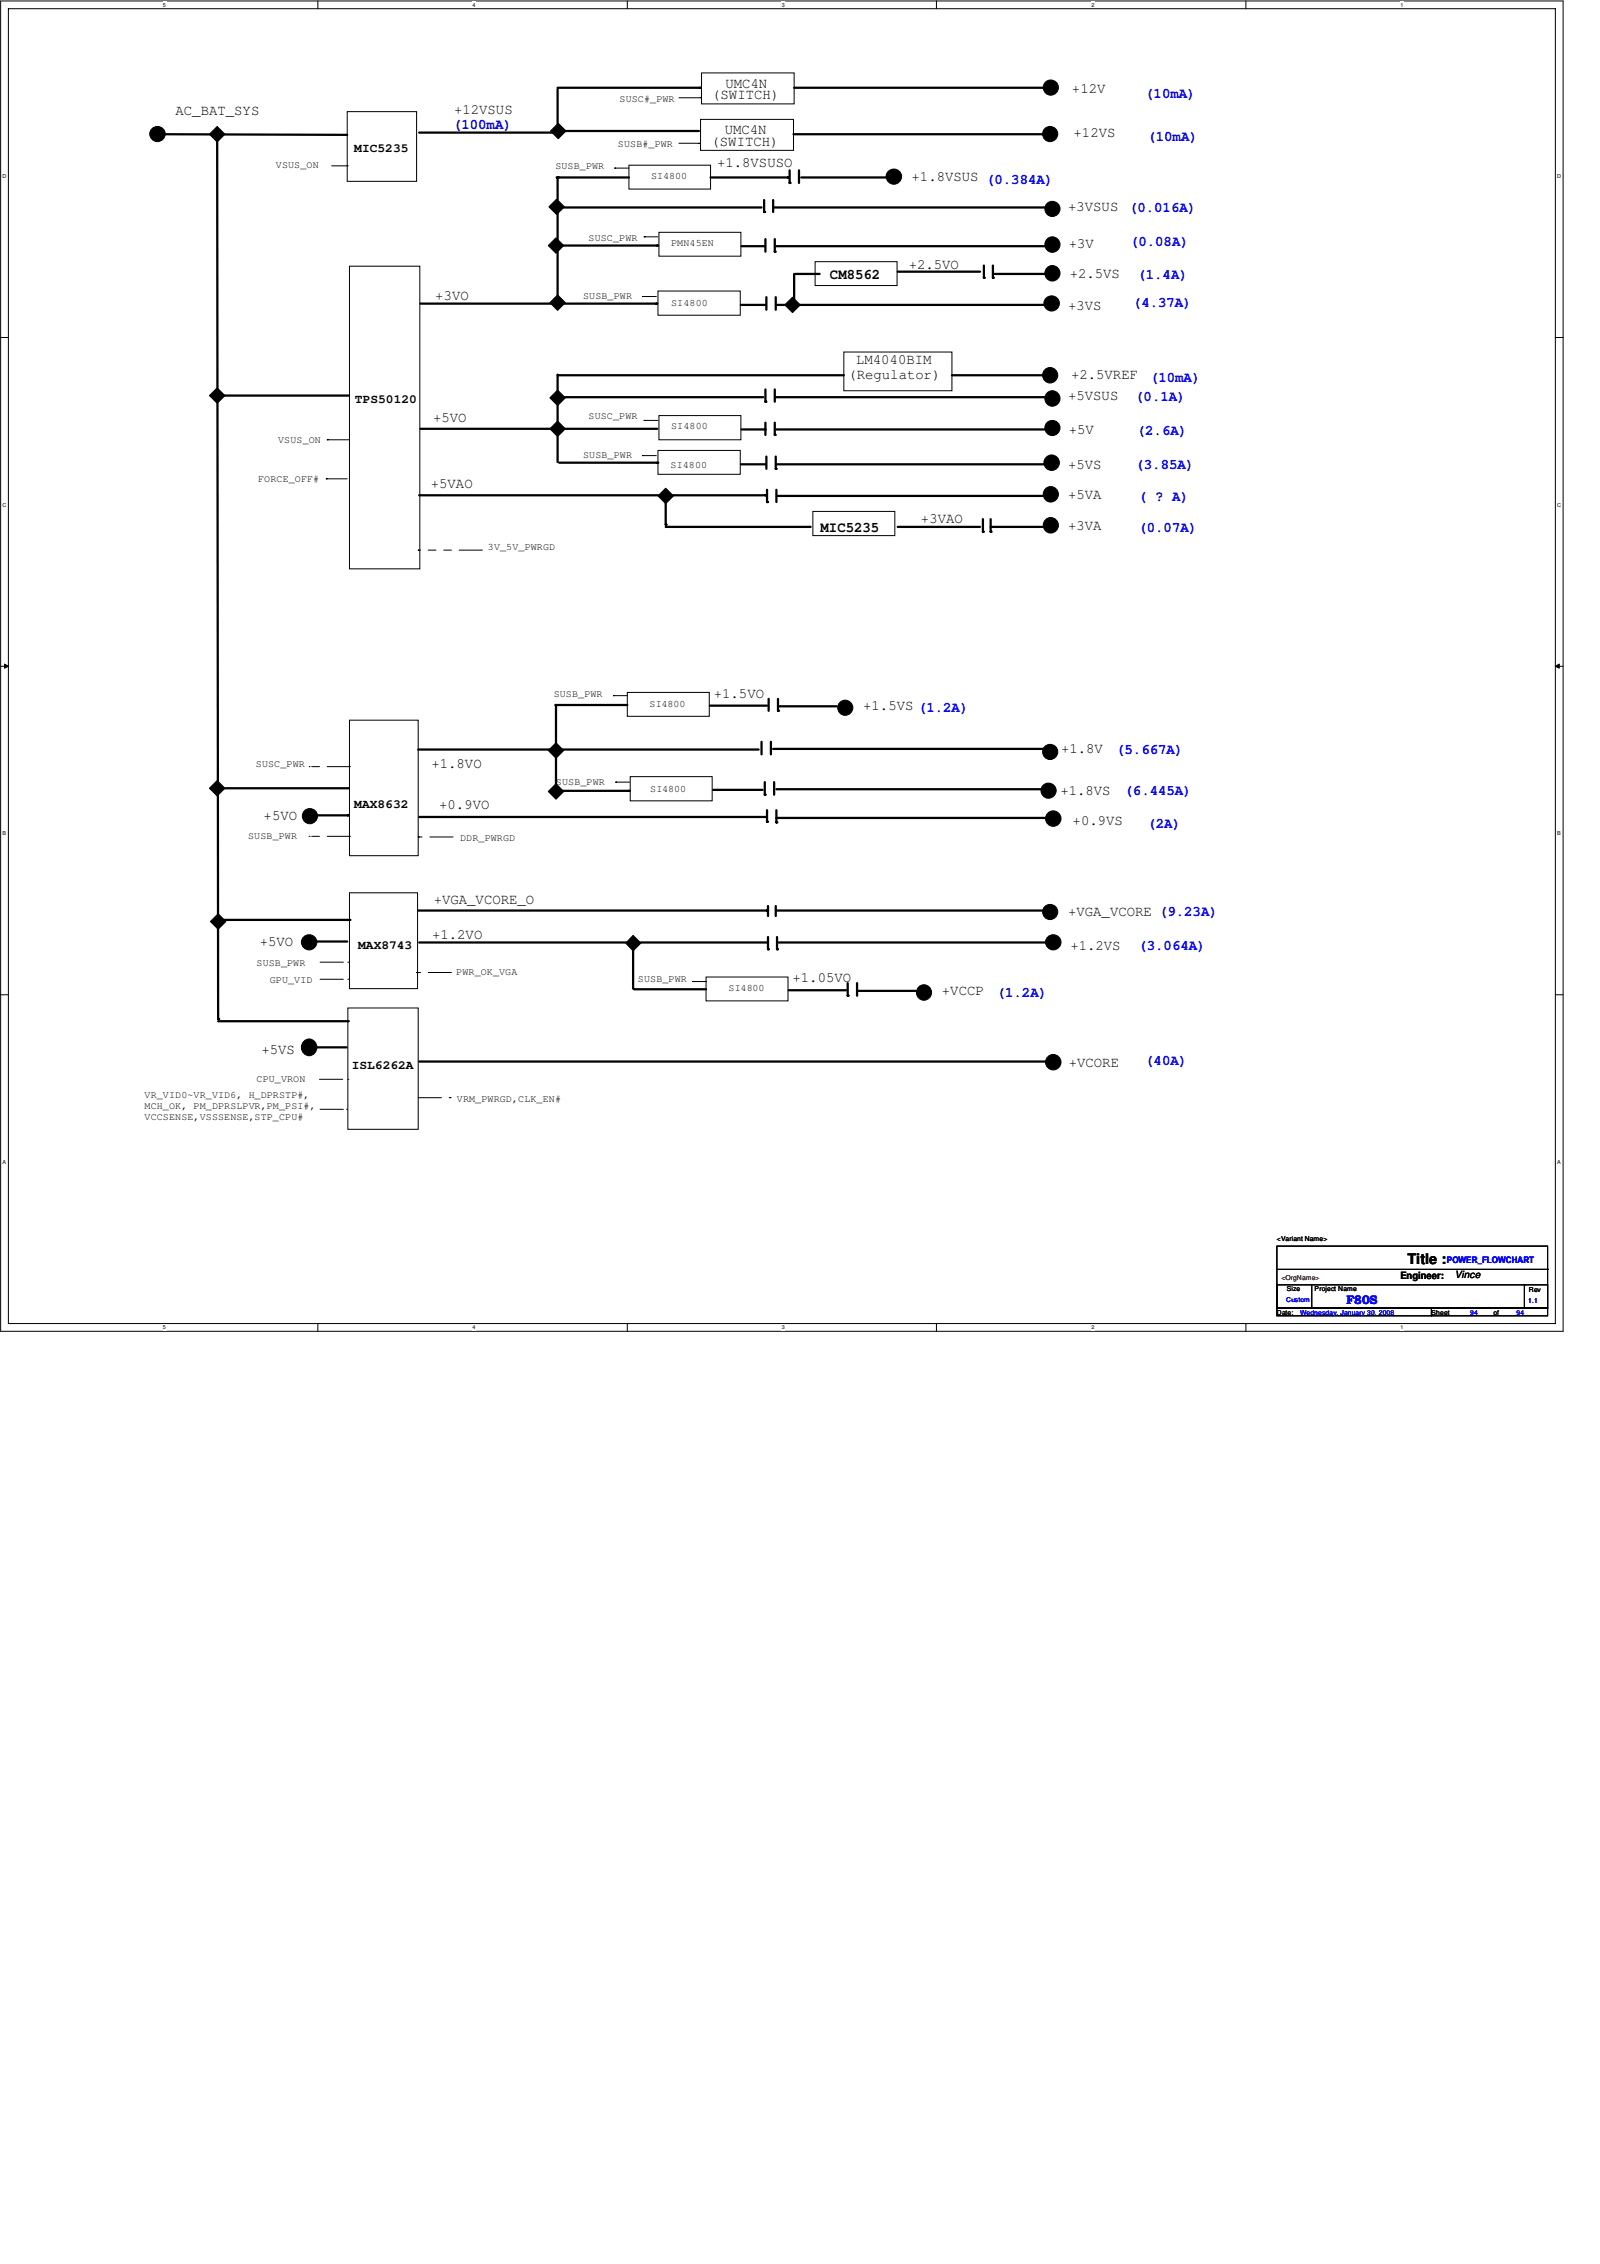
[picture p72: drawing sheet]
<svg xmlns="http://www.w3.org/2000/svg" width="210mm" height="297mm" viewBox="0 0 210 297" stroke-linecap="round" stroke-linejoin="round" font-family="sans-serif">
<defs><g id="words">
<g font-size="1.9">
<text x="95.2" y="11.5">UMC4N</text>
<text x="23" y="15.1">AC_BAT_SYS</text>
<text x="59.6" y="15">+12VSUS</text>
<text x="93.4" y="13">(SWITCH)</text>
<text x="95.1" y="17.6">UMC4N</text>
<text x="140.6" y="12.2">+12V</text>
<text x="93.3" y="19.1">(SWITCH)</text>
<text x="94.1" y="22">+1.8VSUSO</text>
<text x="119.6" y="23.7">+1.8VSUS (0.384A)</text>
<text x="140.8" y="18">+12VS</text>
<text x="140.1" y="27.6">+3VSUS</text>
<text x="119.2" y="35.3">+2.5VO</text>
<text x="140.2" y="32.5">+3V</text>
<text x="57.1" y="39.3">+3VO</text>
<text x="108.9" y="36.6">CM8562</text>
<text x="140.1" y="40.6">+3VS</text>
<text x="140.3" y="36.5">+2.5VS</text>
<text x="112.3" y="47.8">LM4040BIM</text>
<text x="111.3" y="49.8">(Regulator)</text>
<text x="140.1" y="52.5">+5VSUS</text>
<text x="140.5" y="49.8">+2.5VREF</text>
<text x="56.8" y="55.4">+5VO</text>
<text x="140.2" y="57">+5V</text>
<text x="56.5" y="64">+5VAO</text>
<text x="140.1" y="61.6">+5VS</text>
<text x="140.1" y="65.5">+5VA</text>
<text x="107.7" y="69.8">MIC5235</text>
<text x="120.8" y="68.7">+3VAO</text>
<text x="140.1" y="69.6">+3VA</text>
<text x="93.6" y="91.6">+1.5VO</text>
<text x="113.2" y="93.2">+1.5VS (1.2A)</text>
<text x="56.6" y="100.7">+1.8VO</text>
<text x="139.2" y="98.8">+1.8V</text>
<text x="34.6" y="107.6">+5VO</text>
<text x="57.6" y="106.1">+0.9VO</text>
<text x="139.1" y="104.3">+1.8VS</text>
<text x="140.7" y="108.2">+0.9VS</text>
<text x="56.9" y="118.7">+VGA_VCORE_O</text>
<text x="34.1" y="124.1">+5VO</text>
<text x="56.7" y="123.1">+1.2VO</text>
<text x="140.1" y="120.2">+VGA_VCORE (9.23A)</text>
<text x="140.4" y="124.6">+1.2VS</text>
<text x="104" y="128.9">+1.05VO</text>
<text x="123.6" y="130.6">+VCCP</text>
<text x="34.3" y="138.3">+5VS</text>
<text x="140.2" y="140">+VCORE</text>
<text x="184.7" y="165.8">Title :</text>
</g>
<g font-size="1.9" fill="#00f">
<text x="59.4" y="17">(100mA)</text>
<text x="150.2" y="12.9">(10mA)</text>
<text x="150.5" y="18.5">(10mA)</text>
<text x="148.1" y="27.9">(0.016A)</text>
<text x="148.3" y="32.2">(0.08A)</text>
<text x="148.6" y="40.3">(4.37A)</text>
<text x="149.2" y="36.6">(1.4A)</text>
<text x="148.9" y="52.6">(0.1A)</text>
<text x="150.9" y="50.1">(10mA)</text>
<text x="149.1" y="57.1">(2.6A)</text>
<text x="149" y="61.5">(3.85A)</text>
<text x="149.4" y="65.7">( ? A)</text>
<text x="149.4" y="69.8">(0.07A)</text>
<text x="146.4" y="98.9">(5.667A)</text>
<text x="147.5" y="104.3">(6.445A)</text>
<text x="150.5" y="108.6">(2A)</text>
<text x="149.4" y="124.7">(3.064A)</text>
<text x="130.8" y="130.9">(1.2A)</text>
<text x="150.2" y="139.8">(40A)</text>
</g>
<g font-size="1.6">
<text x="46.5" y="19.9">MIC5235</text>
<text x="46.6" y="52.9">TPS50120</text>
<text x="46.5" y="106">MAX8632</text>
<text x="47" y="124.5">MAX8743</text>
<text x="46.1" y="140.3">ISL6262A</text>
</g>
<text font-size="1.6" fill="#00f" x="176.7" y="171.1">F80S</text>
<g font-size="1.3">
<text x="81.3" y="13.4">SUSC#_PWR</text>
<text x="36.2" y="22">VSUS_ON</text>
<text x="72.9" y="22.2">SUSB_PWR</text>
<text x="81.1" y="19.3">SUSB#_PWR</text>
<text x="85.4" y="23.5">SI4800</text>
<text x="77.2" y="31.6">SUSC_PWR</text>
<text x="88.1" y="32.3">PMN45EN</text>
<text x="76.5" y="39.2">SUSB_PWR</text>
<text x="88.1" y="40.2">SI4800</text>
<text x="36.5" y="58.1">VSUS_ON</text>
<text x="77.2" y="55">SUSC_PWR</text>
<text x="88.1" y="56.3">SI4800</text>
<text x="33.9" y="63.2">FORCE_OFF#</text>
<text x="76.5" y="60.2">SUSB_PWR</text>
<text x="88" y="61.3">SI4800</text>
<text x="64" y="72.2">3V_5V_PWRGD</text>
<text x="72.6" y="91.4">SUSB_PWR</text>
<text x="85.2" y="92.7">SI4800</text>
<text x="33.6" y="100.6">SUSC_PWR</text>
<text x="72.9" y="103">SUSB_PWR</text>
<text x="85.3" y="104">SI4800</text>
<text x="32.6" y="110.1">SUSB_PWR</text>
<text x="60.4" y="110.3">DDR_PWRGD</text>
<text x="33.7" y="126.7">SUSB_PWR</text>
<text x="35.4" y="129">GPU_VID</text>
<text x="59.9" y="127.9">PWR_OK_VGA</text>
<text x="83.7" y="128.8">SUSB_PWR</text>
<text x="95.6" y="130">SI4800</text>
<text x="33.7" y="141.9">CPU_VRON</text>
<text x="19" y="144.1">VR_VID0~VR_VID6, H_DPRSTP#,</text>
<text x="19" y="145.5">MCH_OK, PM_DPRSLPVR,PM_PSI#,</text>
<text x="19" y="146.9">VCCSENSE,VSSSENSE,STP_CPU#</text>
<text x="59.9" y="144.6">VRM_PWRGD,CLK_EN#</text>
<text x="183.7" y="167.8">Engineer:</text>
<text x="190.8" y="167.7">Vince</text>
</g>
<text font-size="1.2" fill="#00f" x="189.8" y="165.6">POWER_FLOWCHART</text>
<g font-size=".9">
<text x="167.5" y="162.8">&lt;Variant Name&gt;</text>
<text x="167.5" y="172.5">Date:</text>
<text x="168.8" y="169.4">Size</text>
<text x="172.5" y="169.4">Project Name</text>
<text x="187.8" y="172.5">Sheet</text>
<text x="195.9" y="172.5">of</text>
<text x="200.6" y="169.5">Rev</text>
</g>
<text font-size=".9" fill="#f00" x="168.1" y="168">&lt;OrgName&gt;</text>
<g font-size=".9" fill="#00f">
<text x="168.7" y="170.8">Custom</text>
<text x="170.6" y="172.5">Wednesday, January 30, 2008</text>
<text x="192.9" y="172.5">94</text>
<text x="199" y="172.5">94</text>
<text x="200.5" y="170.9">1.1</text>
</g>
<g font-size=".7">
<text x="21.4" y=".9">5</text>
<text x="62" y=".9">4</text>
<text x="102.6" y=".9">3</text>
<text x="143.2" y=".9">2</text>
<text x="183.7" y=".9">1</text>
<text x=".3" y="23.4">D</text>
<text x="204.3" y="23.4">D</text>
<text x=".3" y="66.5">C</text>
<text x="204.3" y="66.5">C</text>
<text x=".3" y="109.6">B</text>
<text x="204.3" y="109.6">B</text>
<text x=".3" y="152.7">A</text>
<text x="204.3" y="152.7">A</text>
<text x="21.4" y="174.4">5</text>
<text x="62" y="174.4">4</text>
<text x="102.6" y="174.4">3</text>
<text x="143.2" y="174.4">2</text>
<text x="183.7" y="174.4">1</text>
</g>
</g></defs>
<path d="M.1 .1h205v174.6h-205zM1.1 1.1h202.9v172.6h-202.9z" fill="none" stroke="#000" stroke-width=".13"/>
<g fill="#fff">
<path d="M21.4 .2h.4v.9h-.4z"/>
<path d="M21.4 173.7h.4v.9h-.4z"/>
</g>
<path d="M41.7 .1v1M41.7 173.7v1" fill="none" stroke="#000" stroke-width=".13"/>
<g fill="#fff">
<path d="M62 .2h.4v.9h-.4z"/>
<path d="M62 173.7h.4v.9h-.4z"/>
</g>
<path d="M82.3 .1v1M82.3 173.7v1" fill="none" stroke="#000" stroke-width=".13"/>
<g fill="#fff">
<path d="M102.5 .2h.5v.9h-.5z"/>
<path d="M102.5 173.7h.5v.9h-.5z"/>
</g>
<path d="M122.9 .1v1M122.9 173.7v1" fill="none" stroke="#000" stroke-width=".13"/>
<g fill="#fff">
<path d="M143.1 .2h.5v.9h-.5z"/>
<path d="M143.1 173.7h.5v.9h-.5z"/>
</g>
<path d="M163.4 .1v1M163.4 173.7v1" fill="none" stroke="#000" stroke-width=".13"/>
<g fill="#fff">
<path d="M183.7 .2h.4v.9h-.4z"/>
<path d="M183.7 173.7h.4v.9h-.4z"/>
<path d="M.3 22.7h.5v.8h-.5z"/>
<path d="M204.3 22.7h.5v.8h-.5z"/>
<path d="M.3 65.8h.5v.9h-.5z"/>
<path d="M204.3 65.8h.5v.9h-.5z"/>
</g>
<path d="M.1 44.3h1M204 44.3h1.1" fill="none" stroke="#000" stroke-width=".13"/>
<g fill="#fff">
<path d="M.3 109h.5v.8h-.5z"/>
<path d="M204.3 109h.5v.8h-.5z"/>
</g>
<path d="M.1 87.4h1M.6 87.1l.5 .3-.5 .3zM204 87.4l.6-.3v.6zM204 87.4h1.1" fill="none" stroke="#000" stroke-width=".13"/>
<path d="M.6 87.1l.5 .3-.5 .3zM204 87.4l.6-.3v.6z" fill="#000"/>
<g fill="#fff">
<path d="M.3 152.1h.5v.8h-.5z"/>
<path d="M204.3 152.1h.5v.8h-.5z"/>
</g>
<g fill="none" stroke="#000" stroke-width=".13">
<path d="M27.5 17.6l1-1 1 1-1 1zM45.6 14.6h9.1v9.2h-9.1zM73.2 16.2l1.1 1-1.1 1-1-1zM91.9 15.7h12.2v4h-12.2zM92 9.6h12.2v4h-12.2zM45.8 34.9h9.3v39.7h-9.3zM71.9 32.2l1-1 1.1 1-1.1 1zM72 27.1l1-1 1 1-1 1.1zM73.2 38.7l1 1-1 1-1.1-1zM82.5 21.7h10.7v3.1h-10.7zM86.3 38.2h10.8v3.2h-10.8zM86.4 30.5h10.8v3.1h-10.8z"/>
<path d="M106.9 34.3h10.8v3.2h-10.8zM28.5 50.9l1 1-1 1-1-1zM73.2 55.2l1 1.1-1 1-1.1-1zM73.2 51.2l1 1-1 1-1.1-1zM86.3 59.1h10.8v3.1h-10.8zM86.4 54.5h10.8v3.2h-10.8zM103 40l1-1 1 1-1 1zM110.7 46.2h14.2v5.1h-14.2zM87.3 64.1l1 1-1 1-1-1zM106.6 67.1h10.8v3.2h-10.8zM45.8 94.5h9.1v17.8h-9.1zM71.9 98.5l1-1 1.1 1-1.1 1z"/>
<path d="M82.3 90.8h10.7v3.2h-10.7zM28.5 102.4l1 1-1 1-1-1zM45.8 117.1h9v12.6h-9zM72.9 102.8l1.1 1-1.1 1.1-1-1.1zM82.7 101.9h10.7v3.2h-10.7zM.1 130.5h1M27.6 120.9l1-1 1 1-1 1zM40 136.5a1.05 1.05 0 0 1 1.6 .9 1.05 1.05 0 0 1-1.6 .9 1.14 1.14 0 0 1 0-1.8zM45.6 132.2h9.3v16h-9.3zM83.1 122.7l1 1-1 1.1-1-1.1zM92.6 128.2h10.8v3.1h-10.8zM204 130.5h1.1"/>
<path d="M167.5 163.5h35.5v8.1h-35.5zM167.5 168.6h4.6v3h-4.6zM167.5 171.6h20.3v1h-20.3zM167.5 166.5h35.5M172.2 168.6h27.8M187.8 171.6h15.2v1h-15.2zM200 168.6h3v3h-3zM200 168.6h.1M203 166.5h.1"/>
<circle cx="20.7" cy="17.6" r="1"/>
<circle cx="137.8" cy="17.6" r="1"/>
<circle cx="137.9" cy="11.5" r="1"/>
<circle cx="117.3" cy="23.2" r="1"/>
<circle cx="138" cy="39.8" r="1"/>
<circle cx="138.1" cy="32.1" r="1.01"/>
<circle cx="138.1" cy="35.8" r="1.01"/>
<circle cx="138.1" cy="27.4" r="1"/>
<circle cx="137.8" cy="49.2" r="1.01"/>
<circle cx="138.1" cy="52.3" r="1.01"/>
<circle cx="138.1" cy="56.1" r="1"/>
<circle cx="137.8" cy="68.9" r="1.01"/>
<circle cx="137.8" cy="64.8" r="1.01"/>
<circle cx="138" cy="60.7" r="1.01"/>
<circle cx="110.9" cy="92.9" r="1"/>
<circle cx="137.8" cy="98.7" r="1"/>
<circle cx="40.7" cy="107.1" r="1"/>
<circle cx="137.6" cy="103.7" r="1"/>
<circle cx="137.8" cy="119.6" r="1"/>
<circle cx="138.2" cy="107.4" r="1.01"/>
<circle cx="40.6" cy="123.6" r="1"/>
<circle cx="121.2" cy="130.2" r="1.01"/>
<circle cx="138.2" cy="139.4" r="1.01"/>
<circle cx="138.2" cy="123.6" r="1"/>
</g>
<g fill="none" stroke="#000" stroke-width=".13" stroke-dasharray="3 1 1 1 1 1">
<path d="M89.1 18.8h2.6M89.1 12.8h2.8M91.7 18.8h.1M91.9 12.8h.1M43.5 21.8h2.1M45.6 21.8h.1M80.6 22.1h.1M82.5 22.1h-1.9M84.3 38.9h.1M84.5 31.1h.1M86.1 38.9h-1.8M86.3 31.1h-1.8"/>
<path d="M42.9 57.7h.1M45.8 57.7h-2.9M84.3 59.8h.1M84.5 55.2h.1M86.1 59.8h-1.8M86.3 55.2h-1.8M42.8 62.8h.1M45.6 62.8h-2.8M54.9 72.2h.1M63.3 72.2h-8.4M80.5 91.3h.1M82.3 91.3h-1.8"/>
<path d="M40.6 100.6h.1M40.6 109.7h.1M46 100.6h-5.4M46 109.7h-5.4M54.9 109.8h.1M59.4 109.8h-4.5M80.8 102.6h.1M82.6 102.6h-1.8M42 128.5h3.6M42 126.2h3.6M45.6 128.5h.1M45.6 126.2h.1"/>
<path d="M54.7 127.6h.1M59.2 127.6h-4.5M90.9 128.8h.1M92.7 128.8h-1.8M41.9 141.6h3.7M42 145.5h3.5M45.5 145.5h.1M45.6 141.6h.1M54.9 144h4.2M59.1 144h.1"/>
</g>
<g fill="none" stroke="#000" stroke-width=".3">
<path d="M21.1 17.6l24.5 .1M28.5 17.4l.1 116.3M55 17.4h18M73.2 11.7v5.1M73.2 11.5h18.6M73.4 17.2h18.3M91.8 11.5h.1M104.1 17.6h32.8M104.2 11.5h32.7M136.9 17.6h.1M136.9 11.5h.1M55.2 39.8h30.9"/>
<path d="M73 23.3h9.5M73.2 23.3h.1M73.2 23.3v3.7M73.2 27.1v13.2M73.2 32.2h13M73.2 27.2h26.7M86.1 39.8h.1M86.2 32.2h.1M93.2 23.3h10.2M97.3 32.3h3M100.2 27.8h.1M100.2 26.2v1.6"/>
<path d="M100.4 31.4v1.6M100.5 39v1.6M101.4 26.2v1.6M101.6 27.2h35.7M101.6 33h.1M101.6 31.4v1.6M101.8 39v1.6M101.9 32.3h35.5M103.4 23.3h.1M103.6 24h.1M103.6 22.4v1.6M104.2 35.9v3.8"/>
<path d="M104.3 35.9h3.2M104.8 22.4v1.6M105.1 23.3h11.6M116.7 23.3h.1M117.8 35.6h10.8M129.1 36.4h.1M129.1 34.8v1.6M130.3 36.4h.1M130.3 34.8v1.6M130.5 35.9h7.2M137.3 27.2h.1M137.4 32.3h.1"/>
<path d="M137.7 35.9h.1M28.6 51.9h17.2M55.2 56.3h31M73.2 49.1v11.5M73.2 52.1h26.9M73.2 49.2h37.5M97.2 40h3.2M97.3 56.3h3M100.3 56.3h.1M100.4 52.7h.1M100.4 51.1v1.6M100.4 55.5v1.6"/>
<path d="M100.5 59.9v1.6M101.6 57.1h.1M101.6 51.1v1.6M101.6 55.5v1.6M101.8 52.1h35.5M101.8 59.9v1.6M101.9 56.3h35.5M101.9 40h35.6M124.9 49.2h12.3M137.2 49.2h.1M55 65h45.4M73.4 60.7h12.8"/>
<path d="M86.2 60.7h.1M87.3 68.8h.1M87.3 69.1h18.9M87.3 65.1v3.7M97.2 60.9h3.2M100.4 65h.1M100.6 65.9h.1M100.6 64.3v1.6M101.8 61.5h.1M101.9 64.3v1.6M101.9 65.1h35.6M101.9 60.9h35.6"/>
<path d="M106.2 69.1h.1M117.8 69.1h10.8M128.9 69.8h.1M128.9 68.1v1.7M130 69.8h.1M130 69.1h7.2M130 68.1v1.7M137.5 60.9h.1M54.9 98.3h44.6M72.9 92.5h9.4M72.9 98.6h.1M72.9 92.5v6"/>
<path d="M72.9 98.6v5.2M93.1 92.6h7.5M99.9 97.3v1.7M100.8 91.7v1.6M101.1 97.3v1.7M101.4 98.3h35.5M102.1 93.3h.1M102.1 91.7v1.6M102.3 92.7h7.5M28.6 103.4h17.2M40.7 107h4.9M45.6 107h.1"/>
<path d="M54.9 119.5h45.7M55 107.2h45.5M73 103.8h9.5M82.5 103.8h.1M93.6 103.6h6.4M100.3 104.3h.1M100.3 102.6v1.7M100.6 107.8h.1M100.6 119.5h.1M100.6 106.3v1.5M100.8 118.9v1.3M101.6 102.6v1.7"/>
<path d="M101.8 118.9v1.3M101.9 107.9h.1M101.9 107.3h35.5M101.9 106.3v1.6M101.9 103.5h35.5M101.9 119.5h35.4M137.3 119.5h.1M28.6 133.7h.1M28.6 120.7h17.4M28.6 134h17.2M41 123.5h4.6M41.6 137.4h3.9"/>
<path d="M55 123.7h45.6M55 139.3h83.1M83.1 123.7h.1M83.1 123.7v6M83.2 129.8h9.4M100.8 124.5h.1M100.8 122.9v1.6M101.9 124.5h.1M101.9 122.9v1.6M102.2 123.7h35.6M103.5 129.9h7.5M111.2 130.6h.1"/>
<path d="M111.2 129v1.6M112.4 129v1.6M112.6 130h7.5M137.8 123.7h.1M138.1 139.3h.1"/>
</g>
<g fill="#000">
<path d="M27.5 17.6l1-1 1 1-1 1zM73.2 16.2l1.1 1-1.1 1-1-1zM71.9 32.2l1-1 1.1 1-1.1 1zM72 27.1l1-1 1 1-1 1.1zM73.2 38.7l1 1-1 1-1.1-1zM103 40l1-1 1 1-1 1zM28.5 50.9l1 1-1 1-1-1zM73.2 55.2l1 1.1-1 1-1.1-1zM73.2 51.2l1 1-1 1-1.1-1zM87.3 64.1l1 1-1 1-1-1zM71.9 98.5l1-1 1.1 1-1.1 1zM28.5 102.4l1 1-1 1-1-1z"/>
<path d="M27.6 120.9l1-1 1 1-1 1zM72.9 102.8l1.1 1-1.1 1.1-1-1.1zM83.1 122.7l1 1-1 1.1-1-1.1z"/>
<path d="M40 136.5a1.05 1.05 0 0 1 1.6 .9 1.05 1.05 0 0 1-1.6 .9 1.14 1.14 0 0 1 0-1.8z" fill-rule="evenodd"/>
<circle cx="20.7" cy="17.6" r="1"/>
<circle cx="137.8" cy="17.6" r="1"/>
<circle cx="137.9" cy="11.5" r="1"/>
<circle cx="117.3" cy="23.2" r="1"/>
<circle cx="138" cy="39.8" r="1"/>
<circle cx="138.1" cy="32.1" r="1.01"/>
<circle cx="138.1" cy="35.8" r="1.01"/>
<circle cx="138.1" cy="27.4" r="1"/>
<circle cx="137.8" cy="49.2" r="1.01"/>
<circle cx="138.1" cy="52.3" r="1.01"/>
<circle cx="138.1" cy="56.1" r="1"/>
<circle cx="137.8" cy="68.9" r="1.01"/>
<circle cx="137.8" cy="64.8" r="1.01"/>
<circle cx="138" cy="60.7" r="1.01"/>
<circle cx="110.9" cy="92.9" r="1"/>
<circle cx="137.8" cy="98.7" r="1"/>
<circle cx="40.7" cy="107.1" r="1"/>
<circle cx="137.6" cy="103.7" r="1"/>
<circle cx="137.8" cy="119.6" r="1"/>
<circle cx="138.2" cy="107.4" r="1.01"/>
<circle cx="40.6" cy="123.6" r="1"/>
<circle cx="121.2" cy="130.2" r="1.01"/>
<circle cx="138.2" cy="139.4" r="1.01"/>
<circle cx="138.2" cy="123.6" r="1"/>
</g>
<use href="#words"/>
</svg>
